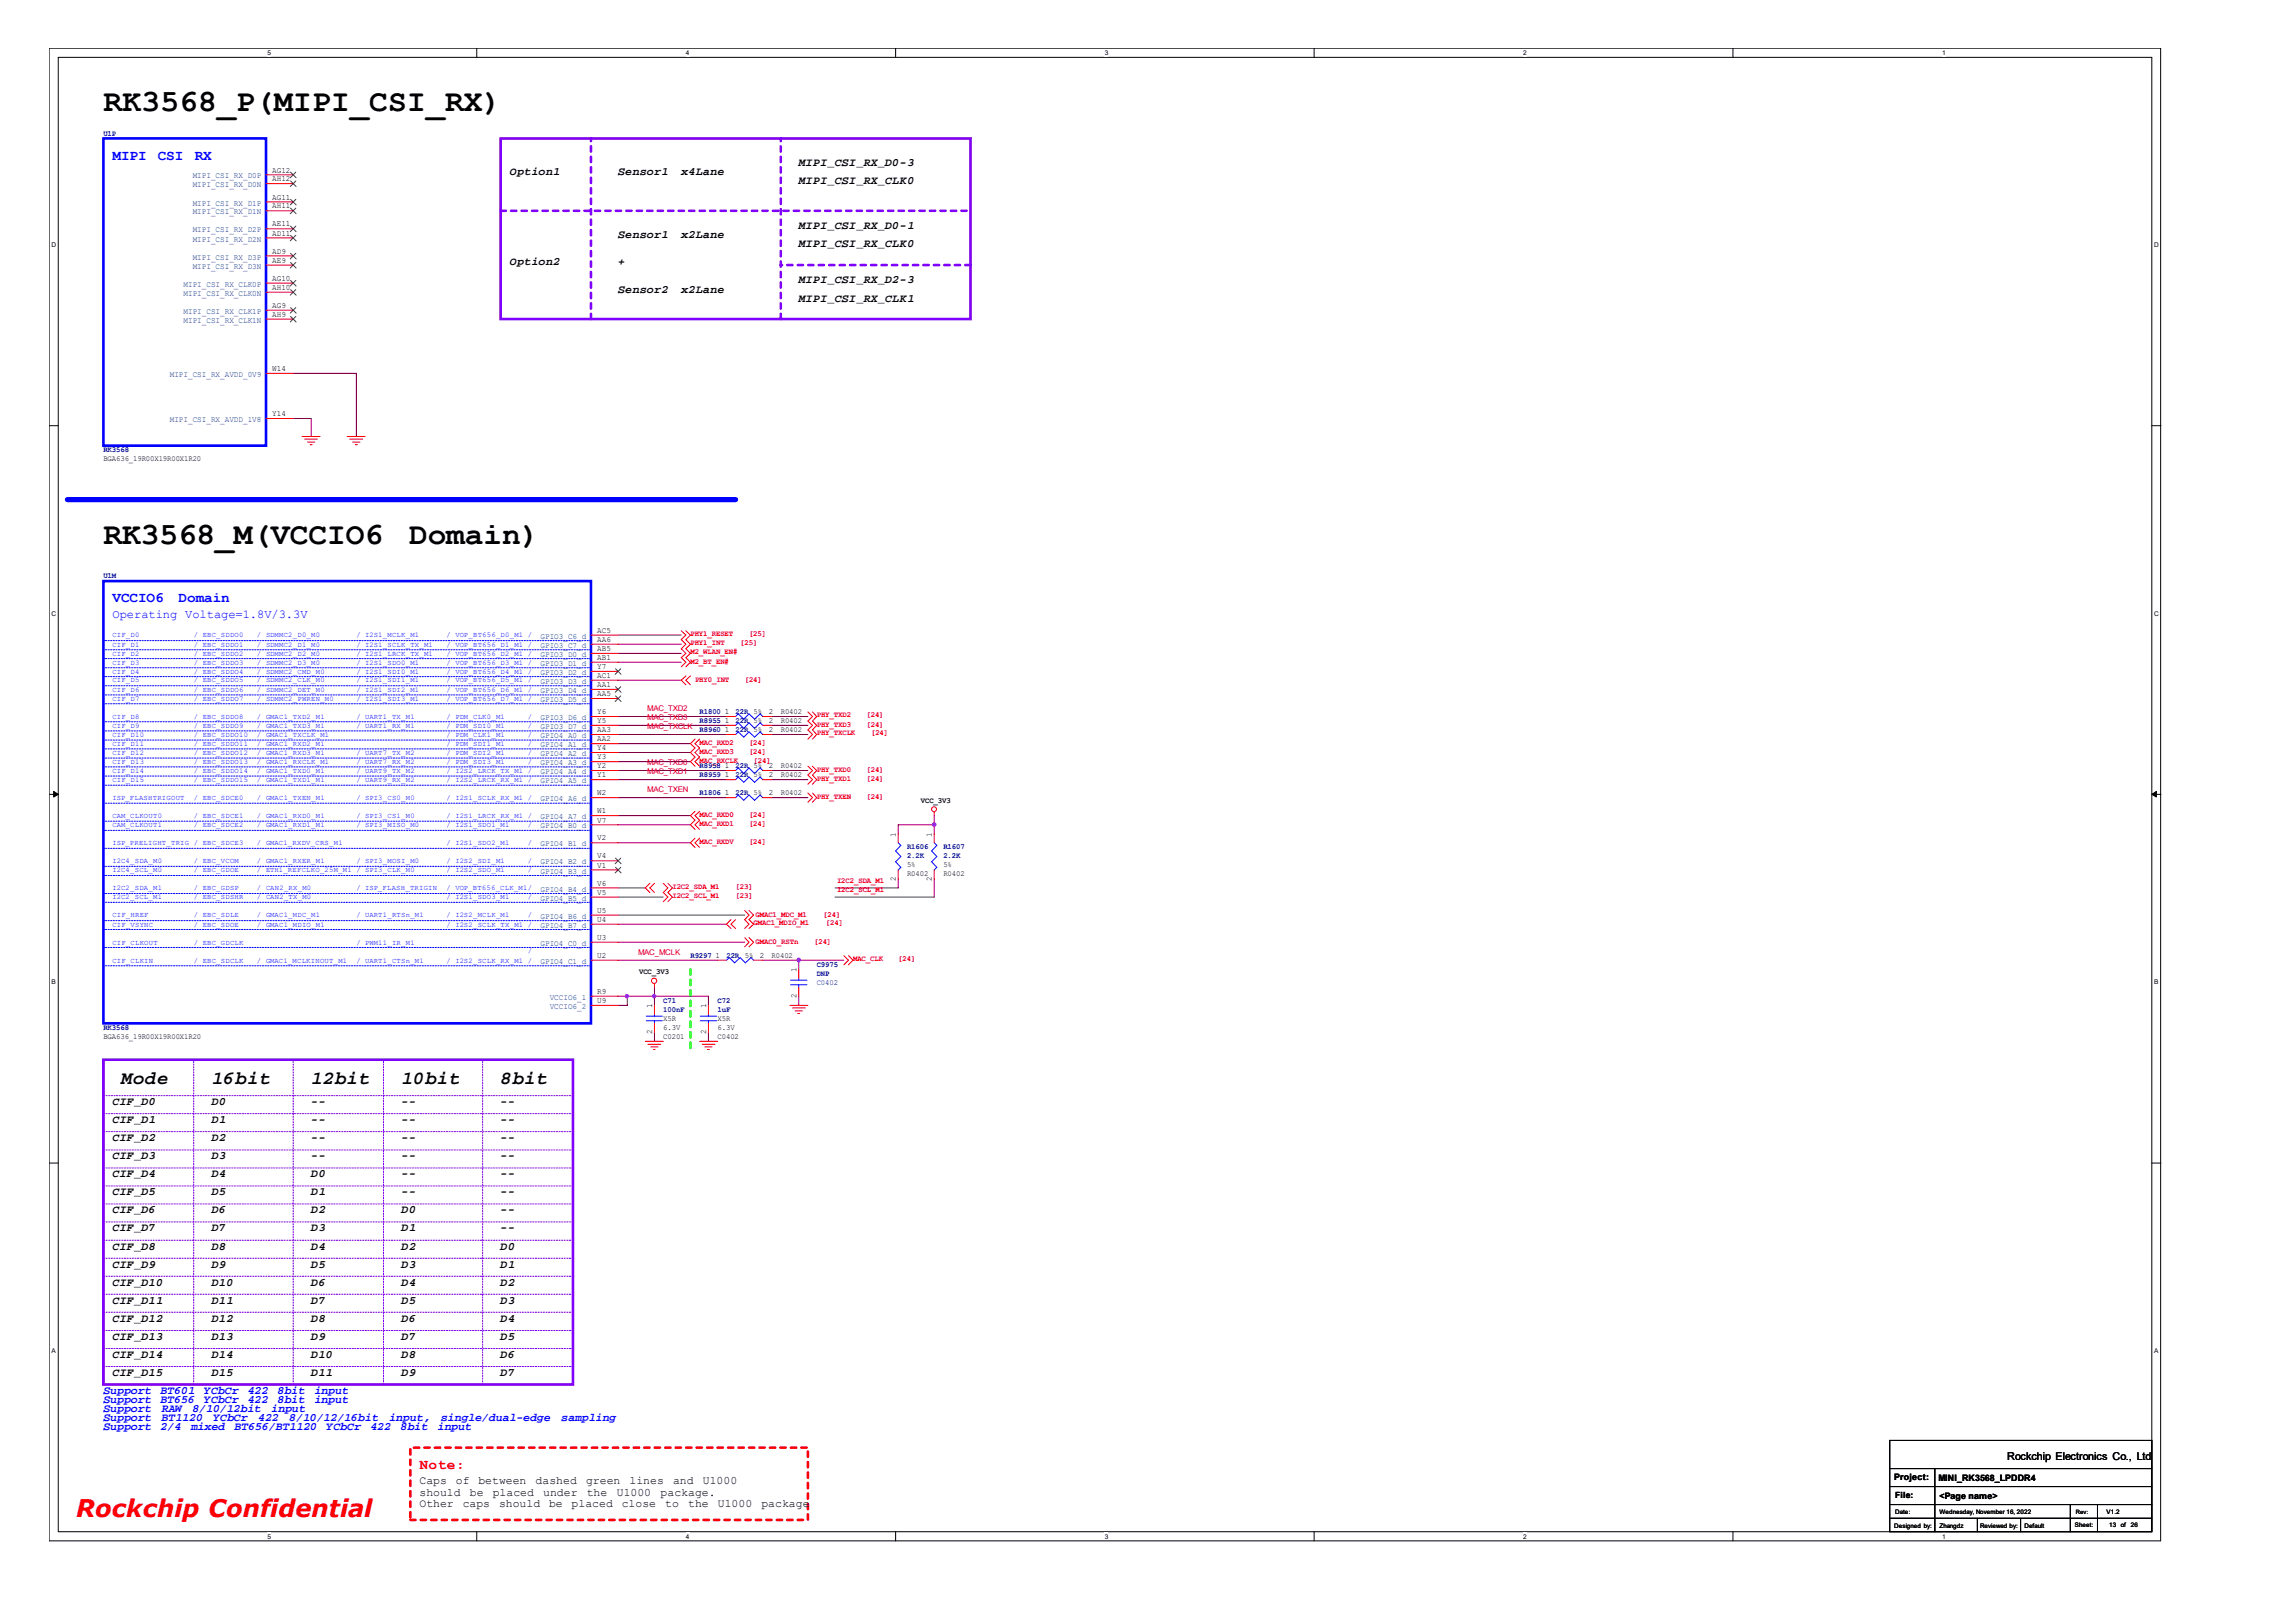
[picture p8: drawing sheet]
<svg xmlns="http://www.w3.org/2000/svg" width="297mm" height="210mm" viewBox="0 0 297 210" stroke-linecap="round" stroke-linejoin="round" font-family="sans-serif">
<defs><g id="words">
<g font-size="4">
<text x="13.4" y="14.3">RK3568_P(MIPI_CSI_RX)</text>
<text x="13.4" y="70.4">RK3568_M(VCCIO6</text>
<text x="52.9" y="70.4">Domain)</text>
</g>
<text font-size="3.1" fill="#f00" x="9.9" y="196.3">Rockchip Confidential</text>
<g font-size="2.4">
<text x="15.7" y="140.3">Mode</text>
<text x="27.4" y="140.3">16bit</text>
<text x="40.3" y="140.3">12bit</text>
<text x="51.9" y="140.3">10bit</text>
<text x="64.8" y="140.3">8bit</text>
</g>
<g font-size="1.9" fill="#00f">
<text x="14.6" y="20.7">MIPI</text>
<text x="20.4" y="20.7">CSI</text>
<text x="25.2" y="20.7">RX</text>
<text x="14.6" y="77.9">VCCIO6</text>
<text x="23.1" y="77.9">Domain</text>
</g>
<text font-size="1.9" fill="#f00" x="54.3" y="190.1">Note:</text>
<text font-size="1.6" fill="#00f" x="14.6" y="79.9">Operating Voltage=1.8V/3.3V</text>
<g font-size="1.5">
<text x="66" y="22.7">Option1</text>
<text x="80" y="22.7">Sensor1</text>
<text x="88.1" y="22.7">x4Lane</text>
<text x="103.3" y="21.5">MIPI_CSI_RX_D0-3</text>
<text x="103.3" y="23.8">MIPI_CSI_RX_CLK0</text>
<text x="103.3" y="29.7">MIPI_CSI_RX_D0-1</text>
<text x="66" y="34.3">Option2</text>
<text x="80" y="34.3">+</text>
<text x="80" y="30.8">Sensor1</text>
<text x="88.1" y="30.8">x2Lane</text>
<text x="103.3" y="32">MIPI_CSI_RX_CLK0</text>
<text x="80" y="37.9">Sensor2</text>
<text x="88.1" y="37.9">x2Lane</text>
<text x="103.3" y="36.7">MIPI_CSI_RX_D2-3</text>
<text x="103.3" y="39">MIPI_CSI_RX_CLK1</text>
<text x="14.6" y="143">CIF_D0</text>
<text x="27.4" y="143">D0</text>
<text x="40.3" y="143">--</text>
<text x="51.9" y="143">--</text>
<text x="64.8" y="143">--</text>
<text x="14.6" y="145.3">CIF_D1</text>
<text x="14.6" y="147.7">CIF_D2</text>
<text x="27.4" y="145.3">D1</text>
<text x="27.4" y="147.7">D2</text>
<text x="40.3" y="147.7">--</text>
<text x="40.3" y="145.3">--</text>
<text x="51.9" y="145.3">--</text>
<text x="51.9" y="147.7">--</text>
<text x="64.8" y="147.7">--</text>
<text x="64.8" y="145.3">--</text>
<text x="14.6" y="150">CIF_D3</text>
<text x="14.6" y="152.4">CIF_D4</text>
<text x="14.6" y="154.7">CIF_D5</text>
<text x="27.4" y="150">D3</text>
<text x="27.4" y="152.4">D4</text>
<text x="27.4" y="154.7">D5</text>
<text x="40.3" y="152.4">D0</text>
<text x="40.3" y="154.7">D1</text>
<text x="40.3" y="150">--</text>
<text x="51.9" y="150">--</text>
<text x="51.9" y="152.4">--</text>
<text x="51.9" y="154.7">--</text>
<text x="64.8" y="154.7">--</text>
<text x="64.8" y="152.4">--</text>
<text x="64.8" y="150">--</text>
<text x="14.6" y="157">CIF_D6</text>
<text x="14.6" y="159.4">CIF_D7</text>
<text x="14.6" y="161.7">CIF_D8</text>
<text x="27.4" y="157">D6</text>
<text x="27.4" y="159.4">D7</text>
<text x="27.4" y="161.7">D8</text>
<text x="40.3" y="157">D2</text>
<text x="40.3" y="159.4">D3</text>
<text x="40.3" y="161.7">D4</text>
<text x="51.9" y="157">D0</text>
<text x="51.9" y="159.4">D1</text>
<text x="51.9" y="161.7">D2</text>
<text x="64.8" y="161.7">D0</text>
<text x="64.8" y="157">--</text>
<text x="64.8" y="159.4">--</text>
<text x="14.6" y="164.1">CIF_D9</text>
<text x="14.6" y="166.4">CIF_D10</text>
<text x="27.4" y="164.1">D9</text>
<text x="27.4" y="166.4">D10</text>
<text x="40.3" y="164.1">D5</text>
<text x="40.3" y="166.4">D6</text>
<text x="51.9" y="164.1">D3</text>
<text x="51.9" y="166.4">D4</text>
<text x="64.8" y="164.1">D1</text>
<text x="64.8" y="166.4">D2</text>
<text x="14.6" y="168.7">CIF_D11</text>
<text x="14.6" y="171">CIF_D12</text>
<text x="14.6" y="173.4">CIF_D13</text>
<text x="27.4" y="168.7">D11</text>
<text x="27.4" y="171">D12</text>
<text x="27.4" y="173.4">D13</text>
<text x="40.3" y="168.7">D7</text>
<text x="40.3" y="171">D8</text>
<text x="40.3" y="173.4">D9</text>
<text x="51.9" y="168.7">D5</text>
<text x="51.9" y="171">D6</text>
<text x="51.9" y="173.4">D7</text>
<text x="64.8" y="168.7">D3</text>
<text x="64.8" y="171">D4</text>
<text x="64.8" y="173.4">D5</text>
<text x="14.6" y="175.7">CIF_D14</text>
<text x="14.6" y="178.1">CIF_D15</text>
<text x="27.4" y="175.7">D14</text>
<text x="27.4" y="178.1">D15</text>
<text x="40.3" y="175.7">D10</text>
<text x="40.3" y="178.1">D11</text>
<text x="51.9" y="175.7">D8</text>
<text x="51.9" y="178.1">D9</text>
<text x="64.8" y="175.7">D6</text>
<text x="64.8" y="178.1">D7</text>
<text x="54.3" y="192.1">Caps</text>
<text x="54.3" y="193.6">should</text>
<text x="54.3" y="195">Other</text>
<text x="59" y="192.1">of</text>
<text x="59.9" y="195">caps</text>
<text x="60.8" y="193.6">be</text>
<text x="61.9" y="192.1">between</text>
<text x="63.8" y="193.6">placed</text>
<text x="64.6" y="195">should</text>
<text x="69.3" y="192.1">dashed</text>
<text x="70.3" y="193.6">under</text>
<text x="71" y="195">be</text>
<text x="74" y="195">placed</text>
<text x="75.8" y="192.1">green</text>
<text x="75.9" y="193.6">the</text>
<text x="79.8" y="193.6">U1000</text>
<text x="80.4" y="195">close</text>
<text x="81.4" y="192.1">lines</text>
<text x="85.5" y="193.6">package.</text>
<text x="86.1" y="195">to</text>
<text x="87.1" y="192.1">and</text>
<text x="89" y="195">the</text>
<text x="90.9" y="192.1">U1000</text>
<text x="92.9" y="195">U1000</text>
<text x="98.5" y="195">package</text>
</g>
<g font-size="1.5" fill="#00f">
<text x="13.4" y="180.4">Support</text>
<text x="13.4" y="181.6">Support</text>
<text x="13.4" y="183.9">Support</text>
<text x="13.4" y="185.1">Support</text>
<text x="13.4" y="182.7">Support</text>
<text x="20.8" y="180.4">BT601</text>
<text x="20.8" y="181.6">BT656</text>
<text x="20.8" y="185.1">2/4</text>
<text x="20.9" y="183.9">BT1120</text>
<text x="20.9" y="182.7">RAW</text>
<text x="24.7" y="185.1">mixed</text>
<text x="24.9" y="182.7">8/10/12bit</text>
<text x="26.4" y="180.4">YCbCr</text>
<text x="26.4" y="181.6">YCbCr</text>
<text x="27.6" y="183.9">YCbCr</text>
<text x="30.4" y="185.1">BT656/BT1120</text>
<text x="32" y="180.4">422</text>
<text x="32" y="181.6">422</text>
<text x="33.4" y="183.9">422</text>
<text x="35.1" y="182.7">input</text>
<text x="35.9" y="180.4">8bit</text>
<text x="35.9" y="181.6">8bit</text>
<text x="37.4" y="183.9">8/10/12/16bit</text>
<text x="40.7" y="180.4">input</text>
<text x="40.7" y="181.6">input</text>
<text x="42.2" y="185.1">YCbCr</text>
<text x="47.9" y="185.1">422</text>
<text x="50.3" y="183.9">input,</text>
<text x="51.8" y="185.1">8bit</text>
<text x="56.6" y="185.1">input</text>
<text x="57" y="183.9">single/dual-edge</text>
<text x="72.6" y="183.9">sampling</text>
</g>
<text font-size="1.4" x="259.7" y="188.9">Rockchip Electronics Co., Ltd</text>
<g font-size="1.1" fill="#004080">
<text x="24.9" y="23.1">MIPI_CSI_RX_D0P</text>
<text x="24.9" y="24.2">MIPI_CSI_RX_D0N</text>
<text x="24.9" y="26.6">MIPI_CSI_RX_D1P</text>
<text x="24.9" y="27.7">MIPI_CSI_RX_D1N</text>
<text x="24.9" y="30.1">MIPI_CSI_RX_D2P</text>
<text x="24.9" y="31.3">MIPI_CSI_RX_D2N</text>
<text x="24.9" y="33.6">MIPI_CSI_RX_D3P</text>
<text x="24.9" y="34.8">MIPI_CSI_RX_D3N</text>
<text x="23.7" y="37.1">MIPI_CSI_RX_CLK0P</text>
<text x="23.7" y="38.3">MIPI_CSI_RX_CLK0N</text>
<text x="23.7" y="40.6">MIPI_CSI_RX_CLK1P</text>
<text x="23.7" y="41.8">MIPI_CSI_RX_CLK1N</text>
<text x="22" y="48.8">MIPI_CSI_RX_AVDD_0V9</text>
<text x="22" y="54.6">MIPI_CSI_RX_AVDD_1V8</text>
<text x="69.9" y="82.6">GPIO3_C6_d</text>
<text x="69.9" y="83.8">GPIO3_C7_d</text>
<text x="69.9" y="85">GPIO3_D0_d</text>
<text x="69.9" y="86.2">GPIO3_D1_d</text>
<text x="69.9" y="87.3">GPIO3_D2_d</text>
<text x="69.9" y="88.5">GPIO3_D3_d</text>
<text x="69.9" y="89.7">GPIO3_D4_d</text>
<text x="69.9" y="90.9">GPIO3_D5_d</text>
<text x="69.9" y="93.2">GPIO3_D6_d</text>
<text x="69.9" y="94.3">GPIO3_D7_d</text>
<text x="69.9" y="95.5">GPIO4_A0_d</text>
<text x="69.9" y="96.7">GPIO4_A1_d</text>
<text x="69.9" y="97.8">GPIO4_A2_d</text>
<text x="69.9" y="99">GPIO4_A3_d</text>
<text x="69.9" y="100.2">GPIO4_A4_d</text>
<text x="69.9" y="101.4">GPIO4_A5_d</text>
<text x="69.9" y="103.7">GPIO4_A6_d</text>
<text x="69.9" y="106">GPIO4_A7_d</text>
<text x="69.9" y="107.2">GPIO4_B0_d</text>
<text x="69.9" y="109.5">GPIO4_B1_d</text>
<text x="69.9" y="111.9">GPIO4_B2_d</text>
<text x="69.9" y="113">GPIO4_B3_d</text>
<text x="69.9" y="115.4">GPIO4_B4_d</text>
<text x="69.9" y="116.6">GPIO4_B5_d</text>
<text x="69.9" y="118.9">GPIO4_B6_d</text>
<text x="69.9" y="120.1">GPIO4_B7_d</text>
<text x="69.9" y="122.4">GPIO4_C0_d</text>
<text x="69.9" y="124.7">GPIO4_C1_d</text>
<text x="71.1" y="129.4">VCCIO6_1</text>
<text x="71.1" y="130.6">VCCIO6_2</text>
</g>
<g font-size="1.1">
<text x="35.2" y="22.3">AG12</text>
<text x="35.2" y="23.5">AH12</text>
<text x="35.2" y="25.8">AG11</text>
<text x="35.2" y="27">AH11</text>
<text x="35.2" y="29.3">AE11</text>
<text x="35.2" y="30.5">AD11</text>
<text x="35.2" y="32.8">AD9</text>
<text x="35.2" y="34">AE9</text>
<text x="35.2" y="36.3">AG10</text>
<text x="35.2" y="37.5">AH10</text>
<text x="35.2" y="39.8">AG9</text>
<text x="35.2" y="41">AH9</text>
<text x="35.2" y="48">W14</text>
<text x="35.2" y="53.9">Y14</text>
<text x="77.3" y="81.9">AC5</text>
<text x="77.3" y="83.1">AA6</text>
<text x="77.3" y="84.3">AB5</text>
<text x="77.3" y="85.4">AB1</text>
<text x="77.3" y="86.6">Y7</text>
<text x="77.3" y="87.7">AC1</text>
<text x="77.3" y="88.9">AA1</text>
<text x="77.3" y="90.1">AA5</text>
<text x="77.3" y="92.4">Y6</text>
<text x="77.3" y="93.6">Y5</text>
<text x="77.3" y="94.8">AA3</text>
<text x="77.3" y="95.9">AA2</text>
<text x="93.8" y="92.4">1</text>
<text x="93.8" y="93.6">1</text>
<text x="93.8" y="94.8">1</text>
<text x="99.5" y="92.4">2</text>
<text x="99.5" y="93.6">2</text>
<text x="99.5" y="94.8">2</text>
<text x="77.3" y="97.1">Y4</text>
<text x="77.3" y="98.3">Y3</text>
<text x="77.3" y="99.4">Y2</text>
<text x="77.3" y="100.6">Y1</text>
<text x="93.8" y="99.4">1</text>
<text x="93.8" y="100.6">1</text>
<text x="99.5" y="99.4">2</text>
<text x="99.5" y="100.6">2</text>
<text x="77.3" y="102.9">W2</text>
<text x="77.3" y="105.3">W1</text>
<text x="77.3" y="106.4">V7</text>
<text x="93.8" y="102.9">1</text>
<text x="99.5" y="102.9">2</text>
<text x="77.3" y="108.8">V2</text>
<text x="77.3" y="111.1">V4</text>
<text x="77.3" y="112.3">V1</text>
<text x="115.9" y="114" transform="rotate(-90 115.9 114)">2</text>
<text x="115.9" y="108.3" transform="rotate(-90 115.9 108.3)">1</text>
<text x="120.6" y="114" transform="rotate(-90 120.6 114)">2</text>
<text x="120.6" y="108.3" transform="rotate(-90 120.6 108.3)">1</text>
<text x="77.3" y="114.6">V6</text>
<text x="77.3" y="115.8">V5</text>
<text x="77.3" y="118.1">U5</text>
<text x="77.3" y="119.3">U4</text>
<text x="77.3" y="121.6">U3</text>
<text x="77.3" y="124">U2</text>
<text x="92.6" y="124">1</text>
<text x="98.3" y="124">2</text>
<text x="103" y="125.8" transform="rotate(-90 103 125.8)">1</text>
<text x="77.3" y="128.6">R9</text>
<text x="77.3" y="129.8">U9</text>
<text x="84.4" y="130.5" transform="rotate(-90 84.4 130.5)">1</text>
<text x="91.4" y="130.5" transform="rotate(-90 91.4 130.5)">1</text>
<text x="103" y="129.2" transform="rotate(-90 103 129.2)">2</text>
<text x="84.4" y="133.8" transform="rotate(-90 84.4 133.8)">2</text>
<text x="91.4" y="133.8" transform="rotate(-90 91.4 133.8)">2</text>
<text x="245.1" y="191.6">Project:</text>
<text x="250.8" y="191.7">MINI_RK3568_LPDDR4</text>
<text x="245.2" y="193.9">File:</text>
<text x="250.9" y="194">&lt;Page name&gt;</text>
</g>
<g font-size="1" fill="#000080">
<text x="13.4" y="17.6">U1P</text>
<text x="13.4" y="58.5">RK3568</text>
<text x="13.4" y="74.9">U1M</text>
<text x="90.5" y="92.4">R1800</text>
<text x="90.5" y="93.6">R8955</text>
<text x="90.5" y="94.7">R8960</text>
<text x="95.2" y="92.4">22R 5%</text>
<text x="95.2" y="93.6">22R 5%</text>
<text x="95.2" y="94.7">22R 5%</text>
<text x="90.5" y="99.4">R8958</text>
<text x="90.5" y="100.6">R8959</text>
<text x="95.2" y="99.4">22R 5%</text>
<text x="95.2" y="100.6">22R 5%</text>
<text x="90.5" y="102.9">R1806</text>
<text x="95.2" y="102.9">22R 5%</text>
<text x="117.3" y="109.9">R1606</text>
<text x="117.3" y="111.1">2.2K</text>
<text x="122" y="109.9">R1607</text>
<text x="122" y="111.1">2.2K</text>
<text x="89.3" y="123.9">R9297</text>
<text x="94" y="123.9">22R 5%</text>
<text x="105.7" y="125.1">C9975</text>
<text x="85.8" y="129.8">C71</text>
<text x="85.8" y="131">100nF</text>
<text x="92.8" y="129.8">C72</text>
<text x="92.8" y="131">1uF</text>
<text x="105.7" y="126.3">DNP</text>
<text x="105.7" y="127.4">C0402</text>
<text x="13.4" y="133.3">RK3568</text>
</g>
<g font-size="1">
<text x="13.4" y="59.7">BGA636_19R00X19R00X1R20</text>
<text x="101" y="92.4">R0402</text>
<text x="101" y="93.6">R0402</text>
<text x="101" y="94.7">R0402</text>
<text x="101" y="99.4">R0402</text>
<text x="101" y="100.6">R0402</text>
<text x="101" y="102.9">R0402</text>
<text x="119.1" y="103.9">VCC_3V3</text>
<text x="117.3" y="113.4">R0402</text>
<text x="117.3" y="112.2">5%</text>
<text x="122" y="113.4">R0402</text>
<text x="122" y="112.2">5%</text>
<text x="99.8" y="123.9">R0402</text>
<text x="82.7" y="126">VCC_3V3</text>
<text x="13.4" y="134.5">BGA636_19R00X19R00X1R20</text>
<text x="85.8" y="134.5">C0201</text>
<text x="85.8" y="132.1">X5R</text>
<text x="85.8" y="133.3">6.3V</text>
<text x="92.8" y="134.5">C0402</text>
<text x="92.8" y="132.1">X5R</text>
<text x="92.8" y="133.3">6.3V</text>
</g>
<g font-size="1" fill="#f00">
<text x="89.3" y="83.5">PHY1_INT</text>
<text x="89.3" y="82.4">PHY1_RESET</text>
<text x="95.8" y="83.5">[25]</text>
<text x="96.9" y="82.4">[25]</text>
<text x="89.3" y="84.7">M2_WLAN_EN#</text>
<text x="89.3" y="85.9">M2_BT_EN#</text>
<text x="89.9" y="88.2">PHY0_INT</text>
<text x="96.4" y="88.2">[24]</text>
<text x="83.7" y="92">MAC_TXD2</text>
<text x="83.7" y="93.2">MAC_TXD3</text>
<text x="83.7" y="94.4">MAC_TXCLK</text>
<text x="105.7" y="92.9">PHY_TXD2</text>
<text x="105.7" y="94">PHY_TXD3</text>
<text x="105.7" y="95.2">PHY_TXCLK</text>
<text x="112.1" y="92.9">[24]</text>
<text x="112.1" y="94">[24]</text>
<text x="112.7" y="95.2">[24]</text>
<text x="83.7" y="99">MAC_TXD0</text>
<text x="83.7" y="100.2">MAC_TXD1</text>
<text x="90.5" y="96.4">MAC_RXD2</text>
<text x="90.5" y="97.6">MAC_RXD3</text>
<text x="90.5" y="98.7">MAC_RXCLK</text>
<text x="96.9" y="96.4">[24]</text>
<text x="96.9" y="97.6">[24]</text>
<text x="97.5" y="98.7">[24]</text>
<text x="105.7" y="99.9">PHY_TXD0</text>
<text x="105.7" y="101">PHY_TXD1</text>
<text x="112.1" y="99.9">[24]</text>
<text x="112.1" y="101">[24]</text>
<text x="83.7" y="102.5">MAC_TXEN</text>
<text x="90.5" y="105.7">MAC_RXD0</text>
<text x="90.5" y="106.9">MAC_RXD1</text>
<text x="96.9" y="105.7">[24]</text>
<text x="96.9" y="106.9">[24]</text>
<text x="105.7" y="103.4">PHY_TXEN</text>
<text x="112.1" y="103.4">[24]</text>
<text x="90.5" y="109.2">MAC_RXDV</text>
<text x="96.9" y="109.2">[24]</text>
<text x="87" y="115.1">I2C2_SDA_M1</text>
<text x="87" y="116.2">I2C2_SCL_M1</text>
<text x="95.2" y="115.1">[23]</text>
<text x="95.2" y="116.2">[23]</text>
<text x="97.5" y="119.7">GMAC1_MDIO_M1</text>
<text x="97.7" y="118.7">GMAC1_MDC_M1</text>
<text x="106.5" y="118.7">[24]</text>
<text x="106.8" y="119.7">[24]</text>
<text x="108.3" y="114.2">I2C2_SDA_M1</text>
<text x="108.3" y="115.4">I2C2_SCL_M1</text>
<text x="82.5" y="123.6">MAC_MCLK</text>
<text x="97.7" y="122.2">GMAC0_RSTn</text>
<text x="105.3" y="122.2">[24]</text>
<text x="110.4" y="124.4">MAC_CLK</text>
<text x="116.2" y="124.4">[24]</text>
</g>
<g font-size=".9" fill="#00f">
<text x="14.6" y="82.5">CIF_D0</text>
<text x="14.6" y="83.7">CIF_D1</text>
<text x="25.1" y="83.7">/ EBC_SDDO1</text>
<text x="25.1" y="82.5">/ EBC_SDDO0</text>
<text x="33.2" y="83.7">/ SDMMC2_D1_M0</text>
<text x="33.2" y="82.5">/ SDMMC2_D0_M0</text>
<text x="46.1" y="83.7">/ I2S1_SCLK_TX_M1</text>
<text x="46.1" y="82.5">/ I2S1_MCLK_M1</text>
<text x="57.8" y="83.7">/ VOP_BT656_D1_M1 /</text>
<text x="57.8" y="82.5">/ VOP_BT656_D0_M1 /</text>
<text x="14.6" y="84.9">CIF_D2</text>
<text x="14.6" y="86">CIF_D3</text>
<text x="14.6" y="89.5">CIF_D6</text>
<text x="14.6" y="87.2">CIF_D4</text>
<text x="14.6" y="88.3">CIF_D5</text>
<text x="25.1" y="87.2">/ EBC_SDDO4</text>
<text x="25.1" y="89.5">/ EBC_SDDO6</text>
<text x="25.1" y="86">/ EBC_SDDO3</text>
<text x="25.1" y="84.9">/ EBC_SDDO2</text>
<text x="25.1" y="88.3">/ EBC_SDDO5</text>
<text x="33.2" y="88.3">/ SDMMC2_CLK_M0</text>
<text x="33.2" y="86">/ SDMMC2_D3_M0</text>
<text x="33.2" y="87.2">/ SDMMC2_CMD_M0</text>
<text x="33.2" y="84.9">/ SDMMC2_D2_M0</text>
<text x="33.2" y="89.5">/ SDMMC2_DET_M0</text>
<text x="46.1" y="84.9">/ I2S1_LRCK_TX_M1</text>
<text x="46.1" y="86">/ I2S1_SDO0_M1</text>
<text x="46.1" y="88.3">/ I2S1_SDI1_M1</text>
<text x="46.1" y="87.2">/ I2S1_SDI0_M1</text>
<text x="46.1" y="89.5">/ I2S1_SDI2_M1</text>
<text x="57.8" y="84.9">/ VOP_BT656_D2_M1 /</text>
<text x="57.8" y="89.5">/ VOP_BT656_D6_M1 /</text>
<text x="57.8" y="88.3">/ VOP_BT656_D5_M1 /</text>
<text x="57.8" y="86">/ VOP_BT656_D3_M1 /</text>
<text x="57.8" y="87.2">/ VOP_BT656_D4_M1 /</text>
<text x="14.6" y="94.2">CIF_D9</text>
<text x="14.6" y="95.3">CIF_D10</text>
<text x="14.6" y="93">CIF_D8</text>
<text x="14.6" y="90.7">CIF_D7</text>
<text x="25.1" y="90.7">/ EBC_SDDO7</text>
<text x="25.1" y="95.3">/ EBC_SDDO10</text>
<text x="25.1" y="94.2">/ EBC_SDDO9</text>
<text x="25.1" y="93">/ EBC_SDDO8</text>
<text x="33.2" y="93">/ GMAC1_TXD2_M1</text>
<text x="33.2" y="94.2">/ GMAC1_TXD3_M1</text>
<text x="33.2" y="95.3">/ GMAC1_TXCLK_M1</text>
<text x="33.2" y="90.7">/ SDMMC2_PWREN_M0</text>
<text x="46.1" y="93">/ UART1_TX_M1</text>
<text x="46.1" y="90.7">/ I2S1_SDI3_M1</text>
<text x="46.1" y="94.2">/ UART1_RX_M1</text>
<text x="57.8" y="93">/ PDM_CLK0_M1</text>
<text x="57.8" y="94.2">/ PDM_SDI0_M1</text>
<text x="57.8" y="95.3">/ PDM_CLK1_M1</text>
<text x="57.8" y="90.7">/ VOP_BT656_D7_M1 /</text>
<text x="68.3" y="94.2">/</text>
<text x="68.3" y="93">/</text>
<text x="68.3" y="95.3">/</text>
<text x="14.6" y="101.2">CIF_D15</text>
<text x="14.6" y="98.9">CIF_D13</text>
<text x="14.6" y="97.7">CIF_D12</text>
<text x="14.6" y="100">CIF_D14</text>
<text x="14.6" y="96.5">CIF_D11</text>
<text x="25.1" y="98.9">/ EBC_SDDO13</text>
<text x="25.1" y="101.2">/ EBC_SDDO15</text>
<text x="25.1" y="96.5">/ EBC_SDDO11</text>
<text x="25.1" y="100">/ EBC_SDDO14</text>
<text x="25.1" y="97.7">/ EBC_SDDO12</text>
<text x="33.2" y="98.9">/ GMAC1_RXCLK_M1</text>
<text x="33.2" y="97.7">/ GMAC1_RXD3_M1</text>
<text x="33.2" y="96.5">/ GMAC1_RXD2_M1</text>
<text x="33.2" y="101.2">/ GMAC1_TXD1_M1</text>
<text x="33.2" y="100">/ GMAC1_TXD0_M1</text>
<text x="46.1" y="97.7">/ UART7_TX_M2</text>
<text x="46.1" y="98.9">/ UART7_RX_M2</text>
<text x="46.1" y="101.2">/ UART9_RX_M2</text>
<text x="46.1" y="100">/ UART9_TX_M2</text>
<text x="57.8" y="96.5">/ PDM_SDI1_M1</text>
<text x="57.8" y="101.2">/ I2S2_LRCK_RX_M1 /</text>
<text x="57.8" y="97.7">/ PDM_SDI2_M1</text>
<text x="57.8" y="100">/ I2S2_LRCK_TX_M1 /</text>
<text x="57.8" y="98.9">/ PDM_SDI3_M1</text>
<text x="68.3" y="98.9">/</text>
<text x="68.3" y="96.5">/</text>
<text x="68.3" y="97.7">/</text>
<text x="14.6" y="107">CAM_CLKOUT1</text>
<text x="14.6" y="105.8">CAM_CLKOUT0</text>
<text x="14.6" y="103.5">ISP_FLASHTRIGOUT</text>
<text x="25.1" y="105.8">/ EBC_SDCE1</text>
<text x="25.1" y="103.5">/ EBC_SDCE0</text>
<text x="25.1" y="107">/ EBC_SDCE2</text>
<text x="33.2" y="107">/ GMAC1_RXD1_M1</text>
<text x="33.2" y="103.5">/ GMAC1_TXEN_M1</text>
<text x="33.2" y="105.8">/ GMAC1_RXD0_M1</text>
<text x="46.1" y="103.5">/ SPI3_CS0_M0</text>
<text x="46.1" y="107">/ SPI3_MISO_M0</text>
<text x="46.1" y="105.8">/ SPI3_CS1_M0</text>
<text x="57.8" y="103.5">/ I2S1_SCLK_RX_M1 /</text>
<text x="57.8" y="105.8">/ I2S1_LRCK_RX_M1 /</text>
<text x="57.8" y="107">/ I2S1_SDO1_M1</text>
<text x="68.3" y="107">/</text>
<text x="14.6" y="109.4">ISP_PRELIGHT_TRIG / EBC_SDCE3</text>
<text x="14.6" y="111.7">I2C4_SDA_M0</text>
<text x="14.6" y="112.9">I2C4_SCL_M0</text>
<text x="25.1" y="112.9">/ EBC_GDOE</text>
<text x="25.1" y="111.7">/ EBC_VCOM</text>
<text x="33.2" y="112.9">/ ETH1_REFCLKO_25M_M1 / SPI3_CLK_M0</text>
<text x="33.2" y="109.4">/ GMAC1_RXDV_CRS_M1</text>
<text x="33.2" y="111.7">/ GMAC1_RXER_M1</text>
<text x="46.1" y="111.7">/ SPI3_MOSI_M0</text>
<text x="57.8" y="111.7">/ I2S2_SDI_M1</text>
<text x="57.8" y="112.9">/ I2S2_SDO_M1</text>
<text x="57.8" y="109.4">/ I2S1_SDO2_M1</text>
<text x="68.3" y="111.7">/</text>
<text x="68.3" y="112.9">/</text>
<text x="68.3" y="109.4">/</text>
<text x="14.6" y="118.7">CIF_HREF</text>
<text x="14.6" y="115.2">I2C2_SDA_M1</text>
<text x="14.6" y="119.9">CIF_VSYNC</text>
<text x="14.6" y="116.4">I2C2_SCL_M1</text>
<text x="25.1" y="119.9">/ EBC_SDOE</text>
<text x="25.1" y="118.7">/ EBC_SDLE</text>
<text x="25.1" y="115.2">/ EBC_GDSP</text>
<text x="25.1" y="116.4">/ EBC_SDSHR</text>
<text x="33.2" y="118.7">/ GMAC1_MDC_M1</text>
<text x="33.2" y="115.2">/ CAN2_RX_M0</text>
<text x="33.2" y="116.4">/ CAN2_TX_M0</text>
<text x="33.2" y="119.9">/ GMAC1_MDIO_M1</text>
<text x="46.1" y="118.7">/ UART1_RTSn_M1</text>
<text x="46.1" y="115.2">/ ISP_FLASH_TRIGIN</text>
<text x="57.8" y="116.4">/ I2S1_SDO3_M1</text>
<text x="57.8" y="119.9">/ I2S2_SCLK_TX_M1 /</text>
<text x="57.8" y="115.2">/ VOP_BT656_CLK_M1/</text>
<text x="57.8" y="118.7">/ I2S2_MCLK_M1</text>
<text x="68.3" y="116.4">/</text>
<text x="68.3" y="118.7">/</text>
<text x="14.6" y="124.6">CIF_CLKIN</text>
<text x="14.6" y="122.2">CIF_CLKOUT</text>
<text x="25.1" y="124.6">/ EBC_SDCLK</text>
<text x="25.1" y="122.2">/ EBC_GDCLK</text>
<text x="33.2" y="124.6">/ GMAC1_MCLKINOUT_M1</text>
<text x="46.1" y="122.2">/ PWM11_IR_M1</text>
<text x="46.1" y="124.6">/ UART1_CTSn_M1</text>
<text x="57.8" y="124.6">/ I2S2_SCLK_RX_M1 /</text>
<text x="68.3" y="123.4">/</text>
</g>
<g font-size=".8">
<text x="34.6" y="7.1">5</text>
<text x="88.7" y="7.1">4</text>
<text x="142.9" y="7.1">3</text>
<text x="197.1" y="7.1">2</text>
<text x="251.2" y="7.1">1</text>
<text x="6.6" y="32">D</text>
<text x="278.7" y="32">D</text>
<text x="6.6" y="79.7">C</text>
<text x="278.7" y="79.7">C</text>
<text x="6.6" y="127.4">B</text>
<text x="278.7" y="127.4">B</text>
<text x="6.6" y="175.1">A</text>
<text x="278.7" y="175.1">A</text>
<text x="245.1" y="197.7">Designed by:</text>
<text x="245.2" y="195.9">Date:</text>
<text x="250.9" y="195.9">Wednesday, November 16, 2022</text>
<text x="250.9" y="197.7">Zhangdz</text>
<text x="256.2" y="197.7">Reviewed by:</text>
<text x="261.9" y="197.7">Default</text>
<text x="268.4" y="197.6">Sheet:</text>
<text x="268.6" y="195.9">Rev:</text>
<text x="272.5" y="195.9">V1.2</text>
<text x="272.9" y="197.6">13</text>
<text x="274.4" y="197.6">of</text>
<text x="275.7" y="197.6">26</text>
<text x="34.6" y="199.1">5</text>
<text x="88.7" y="199.1">4</text>
<text x="142.9" y="199.1">3</text>
<text x="197.1" y="199.1">2</text>
<text x="251.2" y="199.1">1</text>
</g>
</g></defs>
<path d="M6.3 6.2h273.2v193.2h-273.2zM7.5 7.4h270.9v190.8h-270.9z" fill="none" stroke="#000" stroke-width=".13"/>
<g fill="#fff">
<path d="M34.6 6.3h.5v1h-.5z"/>
<path d="M34.6 198.3h.5v1h-.5z"/>
</g>
<path d="M61.7 6.2v1.2M61.7 198.2v1.2" fill="none" stroke="#000" stroke-width=".13"/>
<g fill="#fff">
<path d="M88.7 6.3h.5v1h-.5z"/>
<path d="M88.7 198.3h.5v1h-.5z"/>
</g>
<path d="M115.9 6.2v1.2M115.9 198.2v1.2" fill="none" stroke="#000" stroke-width=".13"/>
<g fill="#fff">
<path d="M142.9 6.3h.5v1h-.5z"/>
<path d="M142.9 198.3h.5v1h-.5z"/>
</g>
<path d="M170 6.2v1.2M170 198.2v1.2" fill="none" stroke="#000" stroke-width=".13"/>
<g fill="#fff">
<path d="M197.1 6.3h.4v1h-.4z"/>
<path d="M197.1 198.3h.4v1h-.4z"/>
</g>
<path d="M224.2 6.2v1.2M224.2 198.2v1.2" fill="none" stroke="#000" stroke-width=".13"/>
<g fill="#fff">
<path d="M251.2 6.3h.5v1h-.5z"/>
<path d="M251.2 198.3h.5v1h-.5z"/>
<path d="M6.6 31.2h.6v1h-.6z"/>
<path d="M278.7 31.2h.6v1h-.6z"/>
<path d="M6.6 78.9h.6v1h-.6z"/>
<path d="M278.7 78.9h.6v1h-.6z"/>
</g>
<path d="M6.3 55.1h1.2M278.4 55.1h1.2" fill="none" stroke="#000" stroke-width=".13"/>
<g fill="#fff">
<path d="M6.6 126.6h.6v1h-.6z"/>
<path d="M278.7 126.6h.5v1h-.5z"/>
</g>
<path d="M6.3 102.8h1.2M278.4 102.8h1.2" fill="none" stroke="#000" stroke-width=".13"/>
<g fill="#000" stroke="#000" stroke-width=".13">
<path d="M6.9 102.4l.6 .4-.6 .3z" fill-rule="evenodd"/>
<path d="M278.4 102.8l.6-.4v.7z" fill-rule="evenodd"/>
</g>
<g fill="#fff">
<path d="M6.6 174.3h.6v1h-.6z"/>
<path d="M278.7 174.3h.5v1h-.5z"/>
</g>
<path d="M6.3 150.5h1.2M278.4 150.5h1.2M244.5 186.4h33.9v11.8h-33.9zM244.5 190h33.9M244.5 192.4h33.9M244.5 194.7h33.9M244.5 196.5h33.9M250.3 190v8.2M255.8 196.5v1.7M261.4 196.5v1.7M267.8 194.7v3.5M271.4 194.7v3.5" fill="none" stroke="#000" stroke-width=".13"/>
<path d="M8.7 64.7h86.5" fill="none" stroke="#00f" stroke-width=".68"/>
<path d="M89.3 125.4v10.5" fill="none" stroke="#0f0" stroke-width=".34" stroke-dasharray=".7 .7"/>
<path d="M53.1 187.3h51.4v9.4h-51.4z" fill="none" stroke="#f00" stroke-width=".34" stroke-dasharray=".7 .7"/>
<path d="M64.8 17.9h60.8v23.4h-60.8zM13.4 137.1h60.7v42.1h-60.7z" fill="none" stroke="#8000ff" stroke-width=".34"/>
<path d="M64.8 27.3h60.8M125.6 34.3h-24.6M76.5 41.3v-23.4M101 41.3v-23.4" fill="none" stroke="#8000ff" stroke-width=".34" stroke-dasharray=".7 .7"/>
<g fill="none" stroke="#8000ff" stroke-width=".13" stroke-dasharray=".2 .2">
<path d="M13.4 141.8h60.7M13.4 144.1h60.7M13.4 146.4h60.7M13.4 148.8h60.7M13.4 151.1h60.7M13.4 158.1h60.7M13.4 155.8h60.7M13.4 153.5h60.7M13.4 160.5h60.7M13.4 162.8h60.7M13.4 172.2h60.7M13.4 169.8h60.7"/>
<path d="M13.4 167.5h60.7M13.4 165.2h60.7M13.4 176.8h60.7M13.4 174.5h60.7M25.1 179.2v-42.1M37.9 179.2v-42.1M49.6 179.2v-42.1M62.4 179.2v-42.1"/>
</g>
<g fill="none" stroke="#800040" stroke-width=".13">
<path d="M37.9 48.3h8.2v8.2M37.9 54.2h2.4v2.3M80 92.7h14M80 93.9h14M80 99.7h14M80 95.1h14M80 96.2h9.3M80 97.4h9.3M80 98.6h9.3M80 88h8.1M80 83.4h8.1M80 82.2h8.1"/>
<path d="M80 84.6h8.1M80 85.7h8.1M99.8 92.7h4.7M99.8 93.9h4.7M99.8 99.7h4.7M99.8 95.1h4.7M80 118.4h16.4M80 119.6h14M80 100.9h14M80 103.2h14M80 105.6h9.3M80 106.7h9.3"/>
<path d="M80 109.1h9.3M80 114.9h3.5M80 116.1h5.8M99.8 100.9h4.7M99.8 103.2h4.7M116.2 113.8v1.1h-8.2M120.9 106.7h-4.7v1.2M120.9 105.6v2.3M120.9 113.8v2.3h-12.9M80 128.9h11.7v1.2M80 124.3h12.8M80 121.9h16.4"/>
<path d="M81.2 128.9v1.2h-1.2M84.7 127.8v2.3M84.7 133.6v1.2M91.7 133.6v1.2M98.7 124.3h10.5M103.3 124.3v1.1M103.3 128.9v1.2"/>
</g>
<g fill="#f0f" stroke="#f0f" stroke-width=".13">
<path d="M84.5 128.8h.3v.1v.2h-.2h-.1z" fill-rule="evenodd"/>
<path d="M81 128.8h.2l.1 .1-.1 .2h-.1h-.1z" fill-rule="evenodd"/>
<path d="M103.2 124.1h.3v.1v.2l-.2 .1-.1-.1z" fill-rule="evenodd"/>
<path d="M120.7 106.5h.3l.1 .2-.1 .2h-.1h-.2z" fill-rule="evenodd"/>
<path d="M84.5 128.8h.3v.1v.2h-.2h-.1z" fill-rule="evenodd"/>
<path d="M81 128.8h.2l.1 .1-.1 .2h-.1h-.1z" fill-rule="evenodd"/>
<path d="M103.2 124.1h.3v.1v.2l-.2 .1-.1-.1z" fill-rule="evenodd"/>
<path d="M120.7 106.5h.3l.1 .2-.1 .2h-.1h-.2z" fill-rule="evenodd"/>
</g>
<g fill="none" stroke="#f00" stroke-width=".13">
<path d="M34.4 22.6h3.5M34.4 23.8h3.5M34.4 26.1h3.5M34.4 27.3h3.5M34.4 29.6h3.5M34.4 30.8h3.5M34.4 33.1h3.5M34.4 34.3h3.5M34.4 36.6h3.5M34.4 37.8h3.5M34.4 40.1h3.5M34.4 41.3h3.5"/>
<path d="M34.4 48.3h3.5M34.4 54.2h3.5M39.1 56.5h2.3M39.4 56.8h1.7M39.8 57.2h.9M40.1 57.5h.3M44.9 56.5h2.3M45.3 56.8h1.6M45.6 57.2h1M46 57.5h.2M76.5 92.7h3.5M76.5 93.9h3.5"/>
<path d="M76.5 95.1h3.5M76.5 82.2h3.5M76.5 83.4h3.5M76.5 84.6h3.5M76.5 85.7h3.5M76.5 86.9h3.5M76.5 88h3.5M76.5 89.2h3.5M76.5 90.4h3.5M76.5 96.2h3.5M76.5 97.4h3.5M76.5 98.6h3.5"/>
<path d="M76.5 99.7h3.5M88.1 81.6l.6 .6-.6 .6 .6 .6-.6 .6 .6 .6-.6 .5 .6 .6-.6 .6M88.7 87.5l-.6 .5 .6 .6M88.7 81.6l.6 .6-.6 .6 .6 .6-.6 .6 .6 .6-.6 .5 .6 .6-.6 .6M89.3 87.5l-.6 .5 .6 .6M89.9 95.6l-.6 .6 .6 .6-.6 .6 .6 .6-.6 .6 .6 .6M90.5 95.6l-.6 .6 .6 .6-.6 .6 .6 .6-.6 .6 .6 .6M94 92.7h1.2M94 93.9h1.2M94 95.1h1.2M94 99.7h1.2M98.7 92.7h1.1"/>
<path d="M98.7 93.9h1.1M98.7 95.1h1.1M98.7 99.7h1.1M104.5 92.1l.6 .6-.6 .6 .6 .6-.6 .6 .6 .6-.6 .5M104.5 99.2l.6 .5-.6 .6 .6 .6-.6 .6M105.1 92.1l.6 .6-.6 .6 .6 .6-.6 .6 .6 .6-.6 .5M105.1 99.2l.6 .5-.6 .6 .6 .6-.6 .6M76.5 103.2h3.5M76.5 100.9h3.5M76.5 105.6h3.5M76.5 106.7h3.5M76.5 109.1h3.5"/>
<path d="M76.5 111.4h3.5M76.5 112.6h3.5M76.5 114.9h3.5M76.5 116.1h3.5M76.5 118.4h3.5M76.5 119.6h3.5M84.1 114.3l-.6 .6 .6 .6M84.7 114.3l-.6 .6 .6 .6M85.8 114.3l.6 .6-.6 .6 .6 .6-.6 .6M86.4 114.3l.6 .6-.6 .6 .6 .6-.6 .6M89.9 105l-.6 .6 .6 .5-.6 .6 .6 .6M89.9 108.5l-.6 .6 .6 .6"/>
<path d="M90.5 108.5l-.6 .6 .6 .6M90.5 105l-.6 .6 .6 .5-.6 .6 .6 .6M94 103.2h1.2M94 100.9h1.2M94.6 119l-.6 .6 .6 .6M95.2 119l-.6 .6 .6 .6M96.4 117.8l.5 .6-.5 .6 .5 .6-.5 .6M96.9 117.8l.6 .6-.6 .6 .6 .6-.6 .6M98.7 103.2h1.1M98.7 100.9h1.1M104.5 102.6l.6 .6-.6 .6M105.1 102.6l.6 .6-.6 .6"/>
<path d="M116.2 107.9v1.2M116.2 112.6v1.2M120.9 105.1v.5M120.9 107.9v1.2M120.9 112.6v1.2M76.5 130.1h3.5M76.5 124.3h3.5M76.5 121.9h3.5M76.5 128.9h3.5M83.5 134.8h2.3M83.8 135.1h1.7M84.2 135.5h.9"/>
<path d="M84.5 135.8h.3M84.7 127.3v.5M84.7 130.1v1.2M84.7 132.4v1.2M90.5 134.8h2.3M90.8 135.1h1.7M91.2 135.5h.9M91.5 135.8h.3M91.7 130.1v1.2M91.7 132.4v1.2M92.8 124.3h1.2M96.4 121.3l.5 .6-.5 .6"/>
<path d="M96.9 121.3l.6 .6-.6 .6M97.5 124.3h1.2M102.2 130.1h2.3M102.5 130.4h1.7M102.9 130.8h.9M103.2 131.2h.3M103.3 125.4v1.2M103.3 127.8v1.1M109.2 123.7l.6 .6-.6 .6M109.8 123.7l.6 .6-.6 .6"/>
<circle cx="120.8" cy="104.7" r=".32"/>
<circle cx="84.6" cy="126.9" r=".34"/>
</g>
<g fill="none" stroke="#00f" stroke-width=".13">
<path d="M95.2 92.7l.3-.3 .7 .7 .7-.7 .7 .7 .7-.7 .4 .3M95.2 93.9l.3-.4 .7 .7 .7-.7 .7 .7 .7-.7 .4 .4M95.2 95.1l.3-.4 .7 .7 .7-.7 .7 .7 .7-.7 .4 .4M95.2 99.7l.3-.3 .7 .7 .7-.7 .7 .7 .7-.7 .4 .3M95.2 103.2l.3-.3 .7 .7 .7-.7 .7 .7 .7-.7 .4 .3M95.2 100.9l.3-.3 .7 .6 .7-.6 .7 .6 .7-.6 .4 .3M116.2 109.1l.3 .3-.6 .7 .6 .7-.6 .7 .6 .7-.3 .4M120.9 109.1l.3 .3-.7 .7 .7 .7-.7 .7 .7 .7-.3 .4M83.6 132.1h2.1M83.6 131.5h2.1M84.7 131.3v.2M84.7 132.1v.3"/>
<path d="M90.6 132.1h2.1M90.6 131.5h2.1M91.7 131.3v.2M91.7 132.1v.3M94 124.3l.4-.4 .6 .7 .8-.7 .6 .7 .8-.7 .3 .4M102.3 127.4h2.1M102.3 126.8h2.1M103.3 126.6v.2M103.3 127.4v.4"/>
</g>
<path d="M13.4 17.9h21v39.8h-21zM13.4 75.2h63.1v57.2h-63.1z" fill="none" stroke="#00f" stroke-width=".34"/>
<g fill="none" stroke="#804000" stroke-width=".13">
<path d="M37.6 22.3l.7 .7M37.6 23.4l.7 .7M37.6 25.8l.7 .7M37.6 26.9l.7 .8M37.6 29.3l.7 .7M37.6 30.5l.7 .7M37.6 32.8l.7 .7M37.6 34l.7 .7M37.6 36.3l.7 .7M37.6 37.5l.7 .7M37.6 39.8l.7 .7M38.3 22.3l-.8 .7"/>
<path d="M38.3 23.4l-.8 .7M38.3 25.8l-.8 .7M38.3 26.9l-.8 .8M38.3 29.3l-.8 .7M38.3 30.5l-.8 .7M38.3 32.8l-.8 .7M38.3 34l-.8 .7M38.3 36.3l-.8 .7M38.3 37.5l-.8 .7M38.3 39.8l-.8 .7M37.6 41l.7 .7M38.3 41l-.8 .7"/>
<path d="M79.6 86.5l.7 .8M79.6 88.9l.7 .7M79.6 90.1l.7 .7M80.3 86.5l-.7 .8M80.3 88.9l-.7 .7M80.3 90.1l-.7 .7M79.6 111.1l.7 .7M79.6 112.2l.7 .8M80.3 111.1l-.7 .7M80.3 112.2l-.7 .8"/>
</g>
<g fill="none" stroke="#00f" stroke-width=".13" stroke-dasharray=".2 .2">
<path d="M76.5 85.2h-63.1M76.5 93.4h-63.1M76.5 82.9h-63.1M76.5 91.1h-63.1M76.5 99.2h-63.1M76.5 88.7h-63.1M76.5 98.1h-63.1M76.5 86.4h-63.1M76.5 87.6h-63.1M76.5 96.9h-63.1M76.5 94.6h-63.1M76.5 89.9h-63.1"/>
<path d="M76.5 84.1h-63.1M76.5 95.8h-63.1M76.5 100.4h-63.1M76.5 106.3h-63.1M76.5 101.6h-63.1M76.5 103.9h-63.1M76.5 119.1h-63.1M76.5 113.3h-63.1M76.5 109.8h-63.1M76.5 116.8h-63.1M76.5 115.6h-63.1M76.5 112.1h-63.1"/>
<path d="M76.5 107.5h-63.1M76.5 120.3h-63.1M76.5 122.6h-63.1M76.5 125h-63.1"/>
</g>
<use href="#words"/>
</svg>
